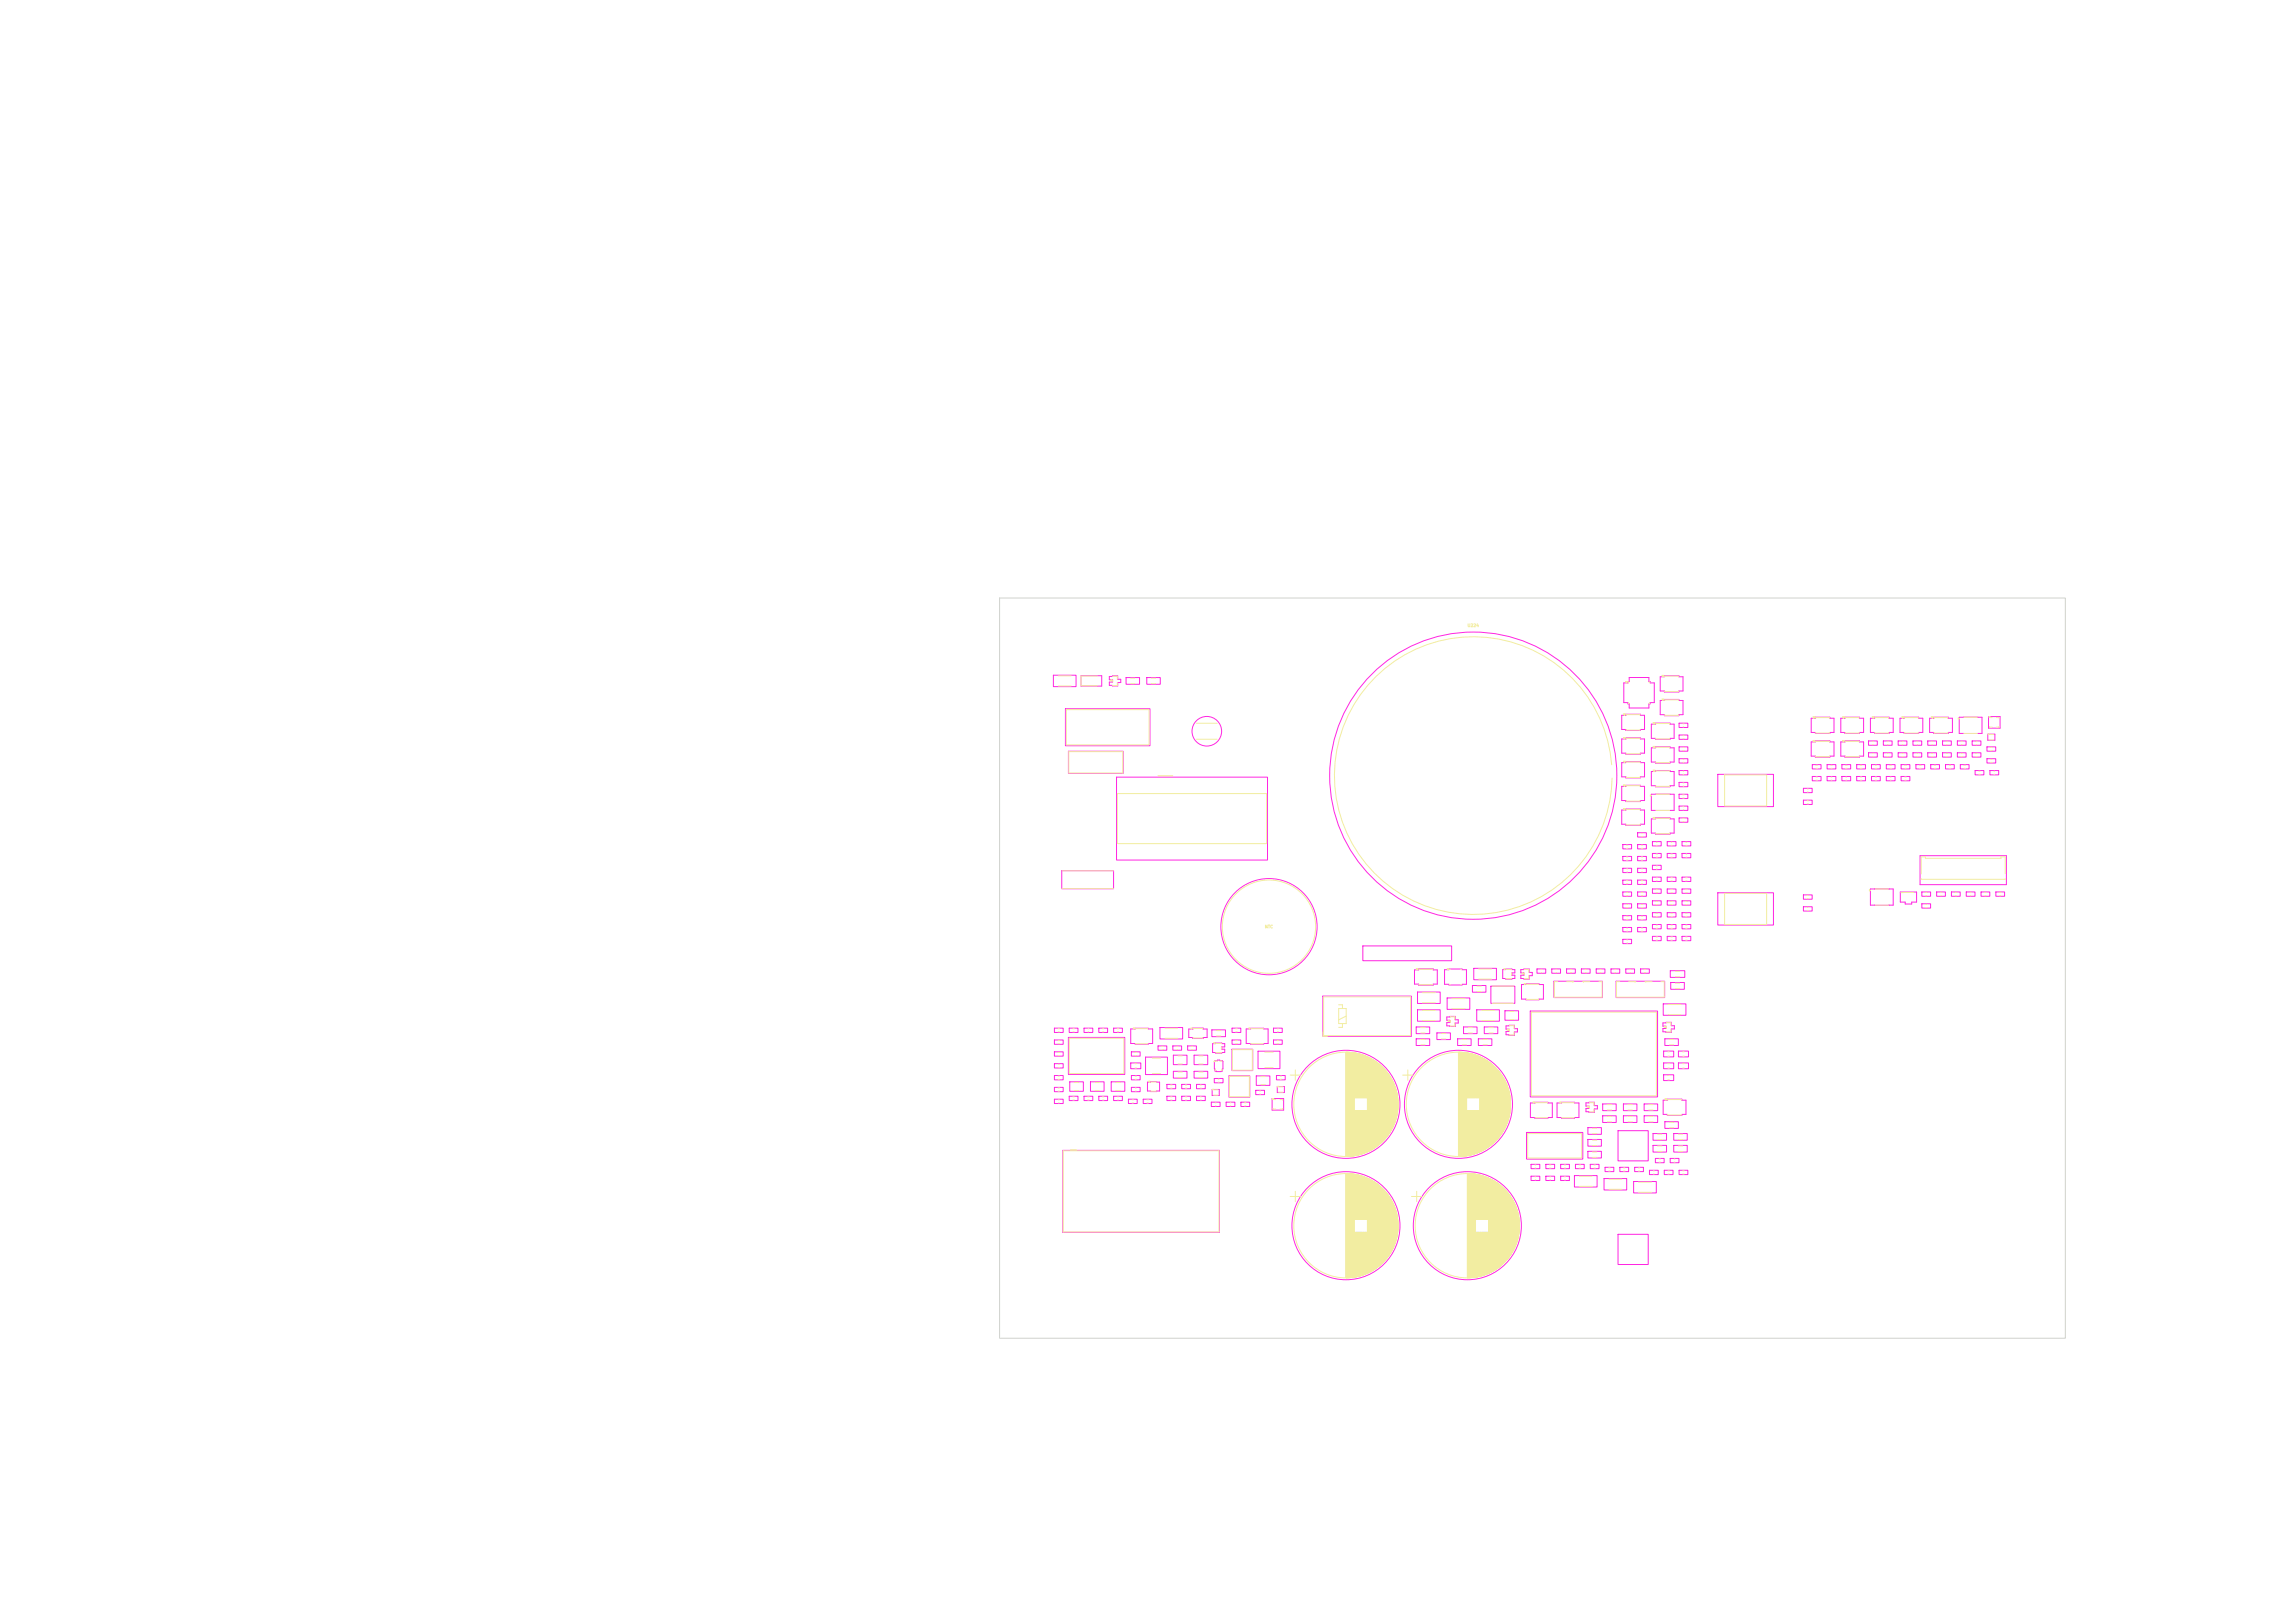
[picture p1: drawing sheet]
<svg xmlns="http://www.w3.org/2000/svg" width="297mm" height="210mm" viewBox="0 0 297 210" stroke-linecap="round" stroke-linejoin="round" font-family="sans-serif">
<defs><g id="words">
<g font-size=".4" fill="#f2eda1">
<text x="189.9" y="81.2">U224</text>
<text x="163.6" y="120.2">NTC</text>
</g>
</g></defs>
<g fill="none" stroke="#ff26e2" stroke-width=".13">
<path d="M136.3 87.4h3v1.4h-3zM137.9 91.7h10.9v4.8h-10.9zM138.3 97.2h7.1v2.9h-7.1zM139.9 87.4h2.7v1.4h-2.7zM143.6 87.5h1v.4h.4v.4h-.4v.5l-1-.1v-.4h.4v-.3h-.4zM145.7 87.7h1.8v.8h-1.8zM148.4 87.7h1.8v.8h-1.8zM209.9 92.6h.5v-.2h1.9v.2h.5v1.8h-.5v.1h-1.9v-.1h-.5zM209.9 95.6h.5v-.1h1.9v.1h.5v1.9h-.5v.1h-1.9v-.1h-.5zM209.9 98.7h.5v-.2h1.9v.2h.5v1.8h-.5v.2h-1.9v-.2h-.5zM210.1 88.4h.6v-.2h.1v-.5h2.6v.5h.2v.2h.5v2.5h-.5v.2h-.2v.5h-2.6v-.5h-.1v-.2h-.6zM213.7 96.8h.5v-.2h1.9v.2h.6v1.8h-.6v.1h-1.9v-.1h-.5z"/>
<path d="M213.7 93.7h.5v-.1h1.9v.1h.6v1.8h-.6v.2h-1.9v-.2h-.5zM213.7 99.8h.5v-.1h1.9v.1h.6v1.9h-.6v.1h-1.9v-.1h-.5zM214.9 87.6h.5v-.2h1.9v.2h.5v1.8h-.5v.1h-1.9v-.1h-.5zM214.9 90.6h.5v-.1h1.9v.1h.5v1.9h-.5v.1h-1.9v-.1h-.5zM217.3 98.2h1.1v.5h-1.1zM217.3 99.7h1.1v.6h-1.1zM217.3 95.1h1.1v.6h-1.1zM217.3 96.6h1.1v.6h-1.1zM217.3 93.6h1.1v.5h-1.1zM234.4 92.9h.5v-.1h1.9v.1h.5v1.9h-.5v.1h-1.9v-.1h-.5zM234.4 96h.5v-.1h1.9v.1h.5v1.8h-.5v.2h-1.9v-.2h-.5zM234.5 98.9h1.2v.6h-1.2z"/>
<path d="M236.4 98.9h1.2v.6h-1.2zM238.2 92.9h.6v-.1h1.8v.1h.6v1.9h-.6v.1h-1.8v-.1h-.6zM238.2 96h.6v-.1h1.8v.1h.6v1.8h-.6v.2h-1.8v-.2h-.6zM238.4 98.9h1.1v.6h-1.1zM240.3 98.9h1.1v.6h-1.1zM241.8 95.9h1.1v.5h-1.1zM241.8 97.4h1.1v.6h-1.1zM242.1 92.9h.5v-.1h1.9v.1h.5v1.9h-.5v.1h-1.9v-.1h-.5zM242.2 98.9h1.1v.6h-1.1zM243.7 97.4h1.2v.6h-1.2zM243.7 95.9h1.2v.5h-1.2zM244.1 98.9h1.1v.6h-1.1z"/>
<path d="M245.6 95.9h1.2v.5h-1.2zM245.6 97.4h1.2v.6h-1.2zM245.9 92.9h.5v-.1h1.9v.1h.5v1.9h-.5v.1h-1.9v-.1h-.5zM246 98.9h1.2v.6h-1.2zM247.6 95.9h1.1v.5h-1.1zM247.6 97.4h1.1v.6h-1.1zM247.9 98.9h1.2v.6h-1.2zM249.5 97.4h1.1v.6h-1.1zM249.5 95.9h1.1v.5h-1.1zM249.7 92.9h.6v-.1h1.8v.1h.6v1.9h-.6v.1h-1.8v-.1h-.6zM249.9 98.9h1.1v.6h-1.1zM251.4 95.9h1.1v.5h-1.1z"/>
<path d="M251.4 97.4h1.1v.6h-1.1zM251.8 98.9h1.1v.6h-1.1zM253.3 97.4h1.1v.6h-1.1zM253.3 95.9h1.1v.5h-1.1zM253.5 92.8h3v2.1h-3zM253.7 98.9h1.1v.6h-1.1zM254.1 94.9h.1M255.2 97.4h1.2v.6h-1.2zM255.2 95.9h1.2v.5h-1.2zM255.6 99.7h1.1v.6h-1.1zM256 94.9h.1M257.1 98.2h1.2v.5h-1.2z"/>
<path d="M257.1 96.6h1.2v.6h-1.2zM257.2 95h1v.8h-1zM257.3 92.7h1.5v1.5h-1.5zM257.5 99.7h1.2v.6h-1.2zM137.4 112.7h6.7v2.3h-6.7zM144.5 100.6h19.5v10.7h-19.5zM209.9 101.7h.5v-.1h1.9v.1h.5v1.9h-.5v.1h-1.9v-.1h-.5zM209.9 104.8h.5v-.1h1.9v.1h.5v1.9h-.5v.1h-1.9v-.1h-.5zM210 113.9h1.1v.5h-1.1zM210 112.3h1.1v.6h-1.1zM210 115.4h1.1v.6h-1.1zM210 118.5h1.1v.5h-1.1z"/>
<path d="M210 110.8h1.1v.6h-1.1zM210 109.3h1.1v.5h-1.1zM210 116.9h1.1v.6h-1.1zM211.9 116.9h1.2v.6h-1.2zM211.9 107.8h1.2v.5h-1.2zM211.9 110.8h1.2v.6h-1.2zM211.9 115.4h1.2v.6h-1.2zM211.9 112.3h1.2v.6h-1.2zM211.9 113.9h1.2v.5h-1.2zM211.9 109.3h1.2v.5h-1.2zM211.9 118.5h1.2v.5h-1.2zM213.7 102.8h3v2.1h-3z"/>
<path d="M213.7 106h.5v-.2h1.9v.2h.6v1.8h-.6v.1h-1.9v-.1h-.5zM213.8 113.5h1.2v.6h-1.2zM213.8 108.9h1.2v.6h-1.2zM213.8 110.4h1.2v.6h-1.2zM213.8 116.6h1.2v.5h-1.2zM213.8 112h1.2v.5h-1.2zM213.8 119.6h1.2v.6h-1.2zM213.8 115h1.2v.6h-1.2zM213.8 118.1h1.2v.6h-1.2zM214.2 102.8h.1M214.2 104.9h.1M215.8 108.9h1.1v.6h-1.1z"/>
<path d="M215.8 115h1.1v.6h-1.1zM215.8 119.6h1.1v.6h-1.1zM215.8 118.1h1.1v.6h-1.1zM215.8 116.6h1.1v.5h-1.1zM215.8 110.4h1.1v.6h-1.1zM215.8 113.5h1.1v.6h-1.1zM216.1 102.8h.1M216.1 104.9h.1M217.3 101.2h1.1v.6h-1.1zM217.3 104.3h1.1v.6h-1.1zM217.3 102.8h1.1v.5h-1.1zM217.3 105.8h1.1v.6h-1.1z"/>
<path d="M217.7 110.4h1.1v.6h-1.1zM217.7 119.6h1.1v.6h-1.1zM217.7 116.6h1.1v.5h-1.1zM217.7 118.1h1.1v.6h-1.1zM217.7 108.9h1.1v.6h-1.1zM217.7 115h1.1v.6h-1.1zM217.7 113.5h1.1v.6h-1.1zM222.3 100.2h7.2v4.2h-7.2zM222.3 115.5h7.2v4.2h-7.2zM233.4 102h1.1v.6h-1.1zM233.4 117.3h1.1v.6h-1.1zM233.4 103.5h1.1v.6h-1.1z"/>
<path d="M233.4 115.8h1.1v.6h-1.1zM234.5 100.5h1.2v.5h-1.2zM236.4 100.5h1.2v.5h-1.2zM238.4 100.5h1.1v.5h-1.1zM240.3 100.5h1.1v.5h-1.1zM242.1 115h2.9v2.1h-2.9zM242.2 100.5h1.1v.5h-1.1zM242.6 115h.1M242.6 117.1h.1M244.1 100.5h1.1v.5h-1.1zM244.5 115h.1M244.5 117.1h.1"/>
<path d="M245.9 115.4h2.1v1.3h-.6v.3h-.8v-.3h-.7zM246 100.5h1.2v.5h-1.2zM248.5 110.7h11.2v3.8h-11.2zM248.7 116.9h1.1v.6h-1.1zM248.7 115.4h1.1v.6h-1.1zM250.6 115.4h1.2v.6h-1.2zM252.5 115.4h1.2v.6h-1.2zM254.5 115.4h1.1v.6h-1.1zM256.4 115.4h1.1v.6h-1.1zM258.3 115.4h1.1v.6h-1.1zM136.5 134.6h1.1v.5h-1.1zM136.5 136.1h1.1v.6h-1.1z"/>
<path d="M136.5 137.6h1.1v.6h-1.1zM136.5 139.2h1.1v.5h-1.1zM136.5 133h1.1v.6h-1.1zM138.3 134.2h7.3v4.8h-7.3zM138.4 133h1.1v.6h-1.1zM138.4 140h1.8v1.2h-1.8zM140.3 133h1.1v.6h-1.1zM141.1 140h1.8v1.2h-1.8zM142.2 133h1.1v.6h-1.1zM143.8 140h1.8v1.2h-1.8zM144.1 133h1.2v.6h-1.2zM146.3 137.5h1.3v.8h-1.3z"/>
<path d="M146.3 133.1h.6v-.1h1.7v.1h.6v1.9h-.6v.1h-1.7v-.1h-.6zM146.4 136.1h1.2v.6h-1.2zM146.4 139.2h1.2v.5h-1.2zM148.2 136.8h2.9v2.2h-2.9zM149.9 135.3h1.1v.6h-1.1zM150.1 133h2.9v1.4h-2.9zM151.8 135.3h1.1v.6h-1.1zM151.8 136.5h1.8v1.3h-1.8zM151.8 138.6h1.8v.9h-1.8zM153.7 135.3h1.1v.6h-1.1zM153.8 133.2h.6v-.2h1.3v.2h.5v1h-.5v.2h-1.3v-.2h-.6zM154.5 136.5h1.8v1.3h-1.8z"/>
<path d="M154.5 138.6h1.8v.9h-1.8zM156.8 133.3h1.8v.8h-1.8zM156.9 135h.4h1.2v.5h-.4v.3h.4v.4h-.4v.1l-1.2-.1zM157.1 139.5h1.2v.6h-1.2zM157.2 137.2h.7h.3l.1 .1-.1 1.3h-.2v.1l-.8-.1v-.3v-1zM159 139.2h2.7v2.8h-2.7zM159.4 135.8h2.7v2.7h-2.7zM159.4 134.6h1.2v.5h-1.2zM159.4 133h1.2v.6h-1.2zM161.3 133.1h.5v-.1h1.7v.1h.6v1.9h-.6v.1h-1.7v-.1h-.5zM162.6 139.2h1.7v1.2h-1.7zM162.8 136h2.8v2.3h-2.8z"/>
<path d="M164.8 134.6h1.1v.5h-1.1zM164.8 133h1.1v.6h-1.1zM165.2 139.2h1.1v.5h-1.1zM171.2 128.9h11.5v5.2h-11.5zM176.4 122.4h11.5v1.9h-11.5zM183.1 125.5h.5v-.1h1.9v.1h.5v1.8h-.5v.2h-1.9v-.2h-.5zM183.3 132.9h1.7v.8h-1.7zM183.3 134.4h1.7v.9h-1.7zM183.4 128.4h3v1.4h-3zM183.4 130.7h3v1.4h-3zM186 133.6h1.7v.9h-1.7zM186.9 125.5h.6v-.1h1.7v.1h.6v1.9h-.6v.1h-1.7v-.1h-.6z"/>
<path d="M187.2 131.6l1.1-.1v.5h.4v.4h-.4v.4l-1.1-.1v-.4h.4v-.3h-.4zM187.3 129.1h2.9v1.5h-2.9zM188.6 134.4h1.8v.9h-1.8zM189.4 132.9h1.7v.8h-1.7zM190.6 127.5h1.7v.9h-1.7zM190.7 125.3h3v1.5h-3zM191.1 130.7h2.9v1.4h-2.9zM191.3 134.4h1.8v.9h-1.8zM192.1 132.9h1.7v.8h-1.7zM192.9 127.6h3.1v2.2h-3.1zM194.5 125.5h.4v-.1l1.1 .1v.4h-.3v.3h.3v.4h-.3v.1l-1.2-.1zM194.8 130.8h1.7v1.2h-1.7z"/>
<path d="M194.9 132.7h1.1v.4h.4v.4h-.4v.5l-1.1-.1v-.4h.4v-.3h-.4zM196.8 125.5l1.1-.1v.4h.4v.4h-.4v.5l-1.1-.1v-.4h.4v-.3h-.4zM196.9 127.4h.6v-.1h1.7v.1h.5v1.9h-.5v.1h-1.7v-.1h-.6zM198 130.8h16.5v11.1h-16.5zM198.9 125.4h1.1v.5h-1.1zM200.8 125.4h1.2v.5h-1.2zM201.1 127h6.3v2.1h-6.3zM202.7 125.4h1.2v.5h-1.2zM204.7 125.4h1.1v.5h-1.1zM206.6 125.4h1.1v.5h-1.1zM208.5 125.4h1.1v.5h-1.1zM209.1 127h6.3v2.1h-6.3z"/>
<path d="M210 121.5h1.1v.6h-1.1zM210 120h1.1v.6h-1.1zM210.4 125.4h1.1v.5h-1.1zM211.9 120h1.2v.6h-1.2zM212.3 125.4h1.1v.5h-1.1zM213.8 121.2h1.2v.5h-1.2zM215.2 132.4l1.1-.1v.4h.4v.4h-.4v.5l-1.1-.1v-.4h.4v-.3h-.4zM215.2 129.9h3v1.5h-3zM215.3 136h1.3v.8h-1.3zM215.3 139.1h1.3v.7h-1.3zM215.3 137.5h1.3v.8h-1.3zM215.5 134.4h1.7v.9h-1.7z"/>
<path d="M215.8 121.2h1.1v.5h-1.1zM216.2 125.6h1.8v.9h-1.8zM216.2 127.1h1.8v.9h-1.8zM217.2 137.5h1.3v.8h-1.3zM217.2 136h1.3v.8h-1.3zM217.7 121.2h1.1v.5h-1.1zM136.5 142.2h1.1v.6h-1.1zM136.5 140.7h1.1v.6h-1.1zM137.5 148.9h20.3v10.6h-20.3zM138.4 141.8h1.1v.6h-1.1zM140.3 141.8h1.1v.6h-1.1zM142.2 141.8h1.1v.6h-1.1z"/>
<path d="M144.1 141.8h1.2v.6h-1.2zM146 142.2h1.2v.6h-1.2zM146.4 140.7h1.2v.6h-1.2zM147.9 142.2h1.2v.6h-1.2zM148.5 140h.4v-.1l1.2 .1v1.2h-.4h-1.2zM151 141.8h1.1v.6h-1.1zM151 140.3h1.1v.6h-1.1zM152.9 141.8h1.2v.6h-1.2zM152.9 140.3h1.2v.6h-1.2zM154.8 141.8h1.2v.6h-1.2zM154.8 140.3h1.2v.6h-1.2zM156.8 142.6h1.1v.6h-1.1z"/>
<path d="M156.9 141h.9v.8h-.9zM158.7 142.6h1.1v.6h-1.1zM160.6 142.6h1.1v.6h-1.1zM162.5 141.1h1.1v.5h-1.1zM164.6 142.1h1.5v1.5h-1.5zM165.3 140.6h.9v.8h-.9zM197.6 146.5h7.2v3.5h-7.2zM198.1 142.7h.5v-.1h1.7v.1h.6v1.9h-.6v.1h-1.7v-.1h-.5zM198.1 152.2h1.2v.6h-1.2zM198.1 150.7h1.2v.5h-1.2zM200.1 152.2h1.1v.6h-1.1zM200.1 150.7h1.1v.5h-1.1z"/>
<path d="M201.5 142.7h.6v-.1h1.7v.1h.5v1.9h-.5v.1h-1.7v-.1h-.6zM202 152.2h1.1v.6h-1.1zM202 150.7h1.1v.5h-1.1zM203.7 152.1h3v1.5h-3zM203.9 150.7h1.1v.5h-1.1zM205.2 142.7l1.1-.1v.5h.4v.4h-.4v.4h-1.1v-.5h.4v-.3h-.4zM205.5 145.9h1.7v.9h-1.7zM205.5 147.4h1.7v.9h-1.7zM205.5 149h1.7v.8h-1.7zM205.8 150.7h1.1v.5h-1.1zM207.4 142.8h1.8v.9h-1.8zM207.4 144.4h1.8v.8h-1.8z"/>
<path d="M207.6 152.5h2.9v1.5h-2.9zM207.7 151h1.1v.6h-1.1zM209.4 146.3h3.9v3.9h-3.9zM209.4 159.7h3.9v3.9h-3.9zM209.6 151h1.2v.6h-1.2zM210.1 142.8h1.7v.9h-1.7zM210.1 144.4h1.7v.8h-1.7zM211.4 152.9h2.9v1.5h-2.9zM211.5 151h1.2v.6h-1.2zM212.8 144.4h1.7v.8h-1.7zM212.8 142.8h1.7v.9h-1.7zM213.5 151.4h1.1v.6h-1.1z"/>
<path d="M213.9 146.7h1.8v.8h-1.8zM213.9 148.2h1.8v.9h-1.8zM214.2 149.9h1.2v.6h-1.2zM215.2 142.4h.6v-.2h1.8v.2h.6v1.8h-.6v.1h-1.8v-.1h-.6zM215.4 151.4h1.1v.6h-1.1zM215.5 145.1h1.7v.9h-1.7zM216.1 149.9h1.2v.6h-1.2zM216.6 146.7h1.8v.8h-1.8zM216.6 148.2h1.8v.9h-1.8zM217.3 151.4h1.1v.6h-1.1z"/>
<circle cx="156.2" cy="94.6" r="1.92"/>
<circle cx="164.2" cy="119.9" r="6.2"/>
<circle cx="190.7" cy="100.4" r="18.6"/>
<circle cx="174.2" cy="142.9" r="7"/>
<circle cx="174.2" cy="158.6" r="7"/>
<circle cx="188.7" cy="142.9" r="7"/>
<circle cx="189.9" cy="158.6" r="7"/>
</g>
<g fill="none" stroke="#f2eda1" stroke-width=".13">
<path d="M240.8 99h.1M240.8 99.4h.1M242.3 96h.1M242.3 96.3h.1M244.2 97.5h.2M244.2 97.9h.2M244.2 96h.1M244.2 96.3h.1M246.2 96h.1M246.2 96.3h.1M246.5 99h.2M246.5 99.4h.2"/>
<path d="M248.1 96h.1M248.1 96.3h.1M250 97.5h.1M250 97.9h.1M250 96h.1M250 96.3h.1M250.3 99h.2M250.3 99.4h.2M251.9 96h.1M251.9 96.3h.1M253.8 97.5h.2M253.8 97.9h.2"/>
<path d="M253.8 96h.1M253.8 96.3h.1M255.7 97.5h.2M255.7 97.9h.2M255.7 96h.1M255.7 96.3h.1M257.6 98.3h.2M257.6 98.7h.2M257.6 96.7h.2M257.6 97.1h.2M223.2 100.3h5.4v4h-5.4zM237 100.6h.1"/>
<path d="M237 100.9h.1M238.9 100.6h.1M238.9 100.9h.1M240.8 100.6h.1M240.8 101h.1M183.3 125.3h.2l-.1 .2zM183.6 125.5v-.1h1.8v.1M183.6 127.3v.1h1.8v-.1M210.5 121.6h.1M210.5 122h.1M210.5 120.1h.1M210.5 120.5h.1"/>
<path d="M216.2 121.2h.2M216.2 121.6h.2"/>
</g>
<path d="M183.3 125.3h.2l-.1 .2z" fill="#f2eda1"/>
<path d="M194.6 125.3h.2l-.1 .2zM194.9 125.5h.7M194.9 126.6h.1M194.9 126.6h.7M195.6 125.9v.3M195.6 126.6h.1M201.3 125.5h.1M201.3 125.8h.1M205.1 125.5h.2M205.1 125.9h.2" fill="none" stroke="#f2eda1" stroke-width=".13"/>
<path d="M194.6 125.3h.2l-.1 .2z" fill="#f2eda1"/>
<path d="M197.1 125.9v.1h-.1zM197.3 125.5l.5-.1v.4M197.3 125.9v.3M197.3 126.6h.1M197.8 126.3v.3h-.5M210.9 125.5h.1M210.9 125.8h.1" fill="none" stroke="#f2eda1" stroke-width=".13"/>
<path d="M197.1 125.9v.1h-.1z" fill="#f2eda1"/>
<path d="M210.1 101.6h.2l-.1 .1zM210.5 101.7h1.7M210.5 103.6v.1h1.7v-.1M191.1 127.6h.6M191.1 128.3h.6M191.4 125.4h1.6M191.4 126.7h1.6M207 125.5h.2M207 125.9h.2M209 125.5h.1M209 125.9h.1" fill="none" stroke="#f2eda1" stroke-width=".13"/>
<path d="M210.1 101.6h.2l-.1 .1z" fill="#f2eda1"/>
<path d="M187.3 125.3h.2l-.1 .2zM187.6 127.4h.1M187.7 125.4l-.1 .1M189 125.4l.1 .1M189.1 127.4h-.1" fill="none" stroke="#f2eda1" stroke-width=".13"/>
<path d="M187.3 125.3h.2l-.1 .2z" fill="#f2eda1"/>
<g fill="none" stroke="#f2eda1" stroke-width=".13">
<path d="M199.4 125.5h.1M199.4 125.8h.1M201.6 127h-.4v2h6.1v-2h-.4M202.7 127h1M203.2 125.5h.2M203.2 125.9h.2M203.5 127v.1M204.8 127h.9M204.9 127v.1M212.8 125.5h.2M212.8 125.9h.2M216.8 125.7h.6"/>
<path d="M216.8 126.4h.6M216.8 127.2h.6M216.8 127.9h.6M164.7 142.2h.1v.1zM164.8 143.4v.1h.3M164.9 142.3h.2M165.6 142.3h.4v.1M166 143.4v.1h-.4"/>
</g>
<path d="M164.7 142.2h.1v.1z" fill="#f2eda1"/>
<path d="M213.9 96.6h.3l-.2 .2zM214.3 96.8v-.1h1.8v.1M214.3 98.6v.1h1.8v-.1M157.3 142.7h.1M157.3 143.1h.1M161.1 142.7h.1M161.1 143.1h.1" fill="none" stroke="#f2eda1" stroke-width=".13"/>
<path d="M213.9 96.6h.3l-.2 .2z" fill="#f2eda1"/>
<path d="M156.9 141l.1-.1v.1zM157 141.7h.6M157.1 141h.5M159.2 142.7h.1M159.2 143.1h.1" fill="none" stroke="#f2eda1" stroke-width=".13"/>
<path d="M156.9 141l.1-.1v.1z" fill="#f2eda1"/>
<path d="M165.3 140.6l.1-.1v.1zM165.5 141.3h.6M165.5 140.6h.6" fill="none" stroke="#f2eda1" stroke-width=".13"/>
<path d="M165.3 140.6l.1-.1v.1z" fill="#f2eda1"/>
<g fill="none" stroke="#f2eda1" stroke-width=".13">
<path d="M218.2 119.7h.1M218.2 110.5h.1M218.2 110.9h.1M212.4 120.1h.2M212.4 120.5h.2M218.2 120.1h.1M137 142.3h.1M137 142.7h.1M138.8 142.3h.2M138.8 141.9h.2M140.8 142.3h.1M140.8 141.9h.1"/>
<path d="M142.7 142.3h.2M142.7 141.9h.2M144.6 142.3h.1M144.6 141.9h.1M146.5 142.3h.2M146.5 142.7h.2M148.4 142.3h.2M148.4 142.7h.2M151.5 142.3h.2M151.5 141.9h.2M153.4 142.3h.2M153.4 141.9h.2"/>
<path d="M155.4 142.3h.1M155.4 141.9h.1M163 141.2h.1M163 141.6h.1M198.7 152.3h.1M198.7 152.7h.1M198.7 150.7h.1M198.7 151.1h.1M205.5 143.1l.1 .2h-.2zM205.7 142.7h.6v.4M205.7 143.1v.3M206.1 146h.5"/>
<path d="M206.1 146.7h.5M206.1 147.5h.5M206.1 148.2h.5M206.1 149.1h.5M206.1 149.8h.5M206.3 143.5v.4h-.6M208 144.5h.6M208 145.2h.6M208 142.9h.6M208 143.6h.6M210.7 144.5h.5M210.7 145.2h.5"/>
<path d="M210.7 142.9h.5M210.7 143.6h.5M213.4 144.5h.5M213.4 145.2h.5M213.4 142.9h.5M213.4 143.6h.5M214.5 146.8h.6M214.5 147.5h.6M214.5 148.3h.6M214.5 149h.6M216 145.2h.6M216 145.9h.6"/>
<path d="M217.2 146.8h.6M217.2 147.5h.6M217.2 148.3h.6M217.2 149h.6"/>
</g>
<path d="M205.5 143.1l.1 .2h-.2z" fill="#f2eda1"/>
<path d="M201.8 142.6h.2l-.1 .1zM202.1 142.7h1.6M202.1 144.6h1.6M214.7 150h.2M214.7 150.4h.2M216.7 150.4h.1M216.7 150h.1" fill="none" stroke="#f2eda1" stroke-width=".13"/>
<path d="M201.8 142.6h.2l-.1 .1z" fill="#f2eda1"/>
<path d="M198.4 142.6h.2l-.1 .1zM198.7 142.7h1.6M198.7 144.6h1.6" fill="none" stroke="#f2eda1" stroke-width=".13"/>
<path d="M198.4 142.6h.2l-.1 .1z" fill="#f2eda1"/>
<g fill="none" stroke="#f2eda1" stroke-width=".13">
<path d="M210.1 92.4h.2l-.1 .1zM210.5 92.5h1.7M210.5 94.4v.1h1.7v-.1M200.6 152.3h.1M200.6 152.7h.1M202.5 152.3h.1M202.5 152.7h.1M206.3 150.7h.2M206.3 151.1h.2M208.2 151.1h.2M208.2 151.5h.2M210.1 151.1h.2"/>
<path d="M210.1 151.5h.2"/>
</g>
<path d="M210.1 92.4h.2l-.1 .1z" fill="#f2eda1"/>
<g fill="none" stroke="#f2eda1" stroke-width=".13">
<path d="M200.5 150.7h.2M200.5 151.1h.2M202.4 150.7h.2M202.4 151.1h.2M204.4 150.7h.1M204.4 151.1h.1M215.5 142.2h.2l-.1 .2zM215.8 142.4v-.1h1.8v.1M215.8 144.2v.1h1.8v-.1M215.9 151.5h.1M215.9 151.9h.1M217.8 151.5h.2"/>
<path d="M217.8 151.9h.2"/>
</g>
<path d="M215.5 142.2h.2l-.1 .2z" fill="#f2eda1"/>
<g fill="none" stroke="#f2eda1" stroke-width=".13">
<path d="M217.8 98.3h.1M217.8 98.6h.1M136.9 134.6h.2M136.9 135h.2M136.9 136.2h.2M136.9 136.6h.2M146.9 136.2h.2M146.9 136.6h.2M150.3 135.4h.2M150.3 135.8h.2M154.2 135.4h.2M154.2 135.8h.2"/>
<path d="M159.9 134.6h.2M159.9 135h.2M161.6 133h.2l-.1 .1zM161.9 133.1h1.6M161.9 135h1.6M165.3 134.6h.2M165.3 135h.2M212 151.1h.2M212 151.5h.2M214 151.5h.1M214 151.9h.1"/>
</g>
<path d="M161.6 133h.2l-.1 .1z" fill="#f2eda1"/>
<path d="M157.1 134.9h.1v.1zM157.4 135h.7M157.4 136.2h.1M157.4 136.2h.7M158.1 135.5v.3M158.1 136.2h.1M165.3 133.1h.1M165.3 133.5h.1" fill="none" stroke="#f2eda1" stroke-width=".13"/>
<path d="M157.1 134.9h.1v.1z" fill="#f2eda1"/>
<path d="M152.3 135.4h.1M152.3 135.8h.1M197.2 127.3h.2l-.1 .1zM197.5 127.4h1.6M197.5 129.3h1.6" fill="none" stroke="#f2eda1" stroke-width=".13"/>
<path d="M197.2 127.3h.2l-.1 .1z" fill="#f2eda1"/>
<path d="M210.4 88.2h.2l-.1 .2zM210.7 90.9v.1h.1M210.8 88.3h-.1v.1M213.4 88.3h.1v.1M213.5 90.9v.1h-.1" fill="none" stroke="#f2eda1" stroke-width=".13"/>
<path d="M210.4 88.2h.2l-.1 .2z" fill="#f2eda1"/>
<g fill="none" stroke="#f2eda1" stroke-width=".13">
<path d="M210.5 114h.2M210.5 114.4h.2M189.2 134.5h.6M189.2 135.2h.6M193.1 127.6h2.8M193.1 129.8h2.8M215.4 132.8l.1 .1h-.1zM215.7 132.4l.5-.1v.4M215.7 132.8v.3M215.7 133.5h.1M216.2 133.1v.4h-.5M217.8 137.6h.2"/>
<path d="M217.8 138.2h.2"/>
</g>
<path d="M215.4 132.8l.1 .1h-.1z" fill="#f2eda1"/>
<g fill="none" stroke="#f2eda1" stroke-width=".13">
<path d="M213.9 105.8h.3l-.2 .2zM214.3 106v-.1h1.8v.1M214.3 107.8v.1h1.8v-.1M183.9 133h.5M183.9 133.7h.5M190 133h.6M190 133.7h.6M195.4 130.9h.5M195.4 131.9h.5M215.8 136.1h.2M215.8 136.7h.2M215.8 139.2h.2"/>
<path d="M215.8 139.7h.2M217.8 136.1h.2M217.8 136.7h.2"/>
</g>
<path d="M213.9 105.8h.3l-.2 .2z" fill="#f2eda1"/>
<g fill="none" stroke="#f2eda1" stroke-width=".13">
<path d="M183.9 134.5h.5M183.9 135.2h.5M184.1 128.4h1.6M184.1 129.8h1.6M184.1 130.7h1.6M184.1 132.1h1.6M187.5 132l.1 .1h-.2zM187.7 131.6h.6v.4M187.7 131.6h.1M187.7 132v.3M187.9 129.2h1.7M187.9 130.5h1.7"/>
<path d="M188.3 132.4v.4l-.6-.1M191.7 130.7h1.7M191.7 132.1h1.7M215.8 137.6h.2M215.8 138.2h.2M215.9 130h1.6M215.9 131.3h1.6"/>
</g>
<path d="M187.5 132l.1 .1h-.2z" fill="#f2eda1"/>
<path d="M214.4 113.6h.1M214.4 114h.1M191.9 134.5h.6M191.9 135.2h.6M195.1 133.2l.1 .1h-.2zM195.3 132.7h.6v.4M195.3 133.2v.3M195.3 133.9h.1M195.9 133.5v.4h-.6M216 134.5h.6M216 135.2h.6" fill="none" stroke="#f2eda1" stroke-width=".13"/>
<path d="M195.1 133.2l.1 .1h-.2z" fill="#f2eda1"/>
<g fill="none" stroke="#f2eda1" stroke-width=".13">
<path d="M138 91.8h10.7v4.6h-10.7zM208.6 99a18 18 0 0 0-27.6-13.8 18 18 0 0 0 .9 30.8 18 18 0 0 0 26.7-15.3M210.1 95.4h.2l-.1 .2zM210.5 95.6v-.1h1.7v.1M210.5 97.5h1.7M144.6 102.7h19.3v6.5h-19.3zM149.9 100.4h1.9M167 139.1h1.3M167.6 138.4v1.4M174.2 136.2v13.4M174.3 136.2v13.4M174.4 136.2v13.4"/>
<path d="M174.5 136.2v13.4M174.6 136.2v13.4M174.7 136.2v13.4M174.8 136.2v13.4M174.9 136.2v13.4M175 136.2v13.4M175.1 136.2v13.4M175.2 136.2v13.4M175.2 136.2v13.3M175.3 136.2v5.8M175.3 136.3v5.7M175.4 136.3v5.7"/>
<path d="M175.5 136.3v5.7M175.6 136.3v5.7M175.7 136.3v5.7M175.8 136.3v5.7M175.8 136.4v5.6M175.9 136.4v5.6M176 136.4v5.6M176.1 136.4v5.6M176.2 136.5v5.5M176.3 136.5v5.5M176.4 136.5v5.5M176.5 136.6v5.4"/>
<path d="M176.6 136.6v5.4M176.7 136.6v5.4M176.7 136.7v5.3M176.8 136.7v5.3M176.9 136.7v5.3M177 136.8v12.2M177.1 136.8v12.2M177.2 136.8v12.1M177.2 136.9v12M177.3 136.9v12M177.4 137v11.8M177.5 137v11.8"/>
<path d="M177.5 137.1v11.6M177.6 137.1v11.6M177.7 137.1v11.6M177.7 137.2v11.4M177.8 137.2v11.4M177.9 137.2v11.3M177.9 137.3v11.2M178 137.3v11.2M178 137.3v11.1M178 137.4v11M178.1 137.4v11M178.2 137.4v10.9"/>
<path d="M178.2 137.5v10.8M178.3 137.5v10.8M178.3 137.6v10.6M178.4 137.6v10.6M178.4 137.6v10.5M178.4 137.7v10.4M178.5 137.7v10.4M178.6 137.8v10.2M178.6 137.8v10.1M178.7 137.9v10M178.8 138v9.8M178.9 138.1v9.6"/>
<path d="M179 138.1v9.5M179 138.2v9.4M179.1 138.3v9.2M179.2 138.4v9M179.3 138.5v8.8M179.4 138.6v8.6M179.4 138.7v8.4M179.5 138.7v8.4M179.5 138.8v8.2M179.6 138.9v8M179.7 139v7.8M179.7 139v7.7"/>
<path d="M179.7 139.1v7.6M179.8 139.1v7.6M179.8 139.2v7.4M179.9 139.3v7.2M179.9 139.4v7M180 139.4v6.9M180 139.5v6.8M180 139.5v6.7M180.1 139.6v6.6M180.1 139.7v6.4M180.2 139.8v6.2M180.2 139.9v6"/>
<path d="M180.3 140v5.8M181.5 139.1h1.4M182.2 138.4v1.4M186.5 133.7h.6M186.5 134.4h.6M188.7 136.2v13.4M188.8 136.2v13.4M188.9 136.2v13.4M189 136.2v13.4M189.1 136.2v13.4M189.2 136.2v13.4M189.3 136.2v13.4"/>
<path d="M189.4 136.2v13.4M189.5 136.2v13.4M189.6 136.2v13.4M189.7 136.2v13.4M189.8 136.2v13.4M189.8 136.2v13.3M189.8 136.2v5.8M189.9 136.3v5.7M190 136.3v5.7M190.1 136.3v5.7M190.2 136.3v5.7M190.3 136.3v5.7"/>
<path d="M190.4 136.4v5.6M190.5 136.4v5.6M190.6 136.4v5.6M190.7 136.4v5.6M190.7 136.5v5.5M190.8 136.5v5.5M190.9 136.5v5.5M191 136.5v5.5M191 136.6v5.4M191.1 136.6v5.4M191.2 136.6v5.4M191.3 136.6v5.4"/>
<path d="M191.3 136.7v5.3M191.4 136.7v5.3M191.5 136.7v5.3M191.5 136.8v12.2M191.6 136.8v12.2M191.7 136.8v12.2M191.7 136.8v12.1M191.7 136.9v12M191.8 136.9v12M191.9 136.9v12M191.9 137v11.8M192 137v11.8"/>
<path d="M192.1 137v11.8M192.1 137.1v11.6M192.2 137.1v11.6M192.3 137.2v11.4M192.4 137.2v11.4M192.4 137.2v11.3M192.5 137.3v11.2M192.6 137.3v11.1M192.6 137.4v11M192.7 137.4v11M192.7 133h.5M192.7 133.7h.5"/>
<path d="M192.7 137.4v10.9M192.8 137.5v10.8M192.9 137.6v10.6M193 137.6v10.5M193 137.7v10.4M193.1 137.7v10.4M193.1 137.8v10.2M193.2 137.8v10.2M193.2 137.8v10.1M193.2 137.9v10M193.3 137.9v10M193.3 138v9.8"/>
<path d="M193.4 138v9.8M193.4 138.1v9.6M193.5 138.1v9.6M193.5 138.1v9.5M193.6 138.2v9.4M193.6 138.3v9.2M193.7 138.3v9.2M193.7 138.4v9M193.8 138.4v9M193.8 138.5v8.8M193.9 138.5v8.8M193.9 138.6v8.6"/>
<path d="M194 138.6v8.6M194 138.7v8.4M194.1 138.8v8.2M194.1 138.9v8M194.2 138.9v8M194.2 139v7.8M194.3 139v7.7M194.3 139.1v7.6M194.4 139.2v7.4M194.4 139.3v7.2M194.5 139.3v7.2M194.5 139.4v7"/>
<path d="M194.5 139.4v6.9M194.6 139.5v6.8M194.6 139.5v6.7M194.6 139.6v6.6M194.7 139.7v6.4M194.7 139.8v6.2M194.8 139.8v6.2M194.8 139.9v6M194.8 140v5.8M198.2 131h16.2v10.8h-16.2zM209.6 127h-.4v2h6.2v-2h-.4M210.8 127h.9"/>
<path d="M211.6 127v.1M212.9 127h.9M213 127v.1M218.2 121.2h.1M218.2 121.6h.1M167 154.8h1.3M167.6 154.1v1.4M174.2 151.9v13.4M174.3 151.9v13.4M174.4 151.9v13.4M174.5 151.9v13.4M174.6 151.9v13.4"/>
<path d="M174.7 151.9v13.4M174.8 151.9v13.4M174.9 151.9v13.4M175 151.9v13.4M175.1 151.9v13.4M175.2 151.9v13.4M175.2 152v13.3M175.3 152v5.7M175.3 143.8v5.7M175.3 159.5v5.7M175.4 143.8l-.1 5.7M175.4 159.5l-.1 5.7"/>
<path d="M175.4 152v5.7M175.4 143.8v5.7M175.4 159.5v5.7M175.5 143.8l-.1 5.7M175.5 159.5l-.1 5.7M175.5 152v5.7M175.5 143.8v5.7M175.5 159.5v5.7M175.6 143.8l-.1 5.7M175.6 159.5l-.1 5.7M175.6 152v5.7M175.6 143.8v5.7"/>
<path d="M175.6 159.5v5.7M175.7 143.8l-.1 5.7M175.7 159.5l-.1 5.7M175.7 152v5.7M175.7 143.8v5.7M175.7 159.5v5.7M175.7 143.8v5.6M175.8 152.1v5.6M175.8 143.8v5.6M175.8 159.5v5.7M175.8 159.5v5.6M175.9 143.8l-.1 5.6"/>
<path d="M175.9 159.5l-.1 5.6M175.9 152.1v5.6M175.9 143.8v5.6M175.9 159.5v5.6M176 152.1v5.6M176 143.8v5.6M176 159.5v5.6M176.1 152.1v5.6M176.1 143.8v5.6M176.1 159.5v5.6M176.1 143.8v5.5M176.2 152.2v5.5"/>
<path d="M176.2 143.8v5.5M176.2 159.5v5.5M176.3 152.2v5.5M176.3 143.8v5.5M176.3 159.5v5.5M176.4 143.8l-.1 5.5M176.4 159.5l-.1 5.5M176.4 152.2v5.5M176.4 143.8v5.5M176.4 159.5v5.5M176.5 152.3v5.4M176.5 143.8v5.4"/>
<path d="M176.5 159.5v5.4M176.6 143.8l-.1 5.4M176.6 159.5l-.1 5.4M176.6 152.3v5.4M176.6 143.8v5.4M176.6 159.5v5.4M176.7 143.8l-.1 5.4M176.7 159.5l-.1 5.4M176.7 152.3v5.4M176.7 143.8v5.4M176.7 159.5v5.4M176.7 152.4v5.3"/>
<path d="M176.7 143.8v5.3M176.8 143.8l-.1 5.3M176.8 159.5l-.1 5.3M176.8 152.4v5.3M176.8 143.8v5.3M176.8 159.5v5.3M176.9 143.8l-.1 5.3M176.9 159.5l-.1 5.3M176.9 152.4v5.3M176.9 143.8v5.3M176.9 159.5v5.3M176.9 143.8v5.2"/>
<path d="M177 152.5v12.2M177.1 152.5v12.2M177.2 152.6v12M177.3 152.6v12M177.4 152.7v11.8M177.5 152.7v11.8M177.5 152.8v11.6M177.6 152.8v11.6M177.7 152.8v11.6M177.7 152.9v11.4M177.8 152.9v11.4M177.9 153v11.2"/>
<path d="M178 153v11.2M178 153.1v11M178.1 153.1v11M178.2 153.2v10.8M178.3 153.2v10.8M178.3 153.3v10.6M178.4 153.3v10.6M178.4 153.4v10.4M178.5 153.4v10.4M178.6 153.5v10.2M178.7 153.6v10M178.8 153.7v9.8"/>
<path d="M178.9 153.8v9.6M179 153.9v9.5M179 153.9v9.4M179.1 154v9.2M179.2 154.1v9M179.3 154.2v8.8M179.4 154.3v8.6M179.4 154.4v8.4M179.5 154.4v8.4M179.5 154.5v8.2M179.6 154.6v8M179.7 154.7v7.8"/>
<path d="M179.7 154.8v7.6M179.8 154.8v7.6M179.8 154.9v7.4M179.9 155v7.2M179.9 155.1v7M180 155.2v6.9M180 155.2v6.8M180 155.3v6.6M180.1 155.3v6.6M180.1 155.4v6.4M180.2 155.5v6.2M180.2 155.6v6"/>
<path d="M180.3 155.7v5.8M180.3 140v5.7M180.3 155.8v5.6M180.3 140.1v5.6M180.4 140.2v5.4M180.4 155.9v5.4M180.4 140.3v5.2M180.4 156v5.2M180.5 140.4v5M180.5 156.1v5M180.5 140.5v4.8M180.5 156.2v4.8"/>
<path d="M180.5 140.6v4.6M180.5 156.3v4.6M180.6 140.7v4.4M180.6 156.4v4.4M180.6 140.8v4.2M180.6 156.5v4.2M180.6 140.9v4M180.6 156.6v4M180.7 141v3.8M180.7 156.7v3.8M180.7 141.1v3.6M180.7 156.8v3.6"/>
<path d="M180.7 141.2v3.4M180.7 156.9v3.4M180.7 141.3v3.2M180.7 157v3.2M180.8 141.4v2.9M180.8 157.2v2.9M180.8 141.7v2.4M180.8 157.4v2.4M180.9 141.8v2.1M180.9 157.6v2.1M180.9 142.1v1.6M180.9 157.8v1.6"/>
<path d="M180.9 142.4v1M180.9 158.1v1M182.7 154.8h1.3M183.3 154.1v1.4M189.9 143.8l-.1 5.7M189.9 143.8v5.7M189.9 151.9v13.4M190 143.8l-.1 5.7M190 151.9v13.4M190 143.8v5.7M190.1 151.9v13.4M190.1 143.8v5.7"/>
<path d="M190.2 143.8l-.1 5.7M190.2 151.9v13.4M190.2 143.8v5.7M190.3 151.9v13.4M190.3 143.8v5.7M190.3 143.8v5.6M190.4 151.9v13.4M190.4 143.8v5.6M190.5 151.9v13.4M190.5 143.8v5.6M190.6 151.9v13.4M190.6 143.8v5.6"/>
<path d="M190.7 143.8l-.1 5.6M190.7 151.9v13.4M190.7 143.8v5.5M190.8 151.9v13.4M190.8 143.8v5.5M190.9 143.8l-.1 5.5M190.9 151.9v13.4M190.9 143.8v5.5M191 152v5.7M191 143.8v5.5M191 159.5v5.8M191 143.8v5.4"/>
<path d="M191 159.5v5.7M191.1 143.8l-.1 5.4M191.1 159.5l-.1 5.7M191.1 152v5.7M191.1 143.8v5.4M191.1 159.5v5.7M191.2 152v5.7M191.2 143.8v5.4M191.2 159.5v5.7M191.3 152v5.7M191.3 143.8v5.3M191.3 159.5v5.7"/>
<path d="M191.4 152v5.7M191.4 143.8v5.3M191.4 159.5v5.7M191.5 152.1v5.6M191.5 143.8v5.3M191.5 159.5v5.7M191.5 143.8v5.2M191.5 159.5v5.6M191.6 159.5l-.1 5.6M191.6 152.1v5.6M191.6 159.5v5.6M191.7 152.1v5.6"/>
<path d="M191.7 159.5v5.6M191.8 159.5l-.1 5.6M191.8 152.1v5.6M191.8 159.5v5.6M191.8 152.2v5.5M191.9 159.5l-.1 5.6M191.9 152.2v5.5M191.9 159.5v5.5M192 159.5l-.1 5.5M192 152.2v5.5M192 159.5v5.5M192.1 159.5l-.1 5.5"/>
<path d="M192.1 152.2v5.5M192.1 159.5v5.5M192.2 159.5l-.1 5.5M192.2 152.3v5.4M192.2 159.5v5.4M192.3 159.5l-.1 5.4M192.3 152.3v5.4M192.3 159.5v5.4M192.4 152.3v5.4M192.4 159.5v5.4M192.4 152.4v5.3M192.5 159.5l-.1 5.3"/>
<path d="M192.5 152.4v5.3M192.5 159.5v5.3M192.6 152.4v5.3M192.6 159.5v5.3M192.7 152.5v12.2M192.8 152.5v12.2M192.9 152.5v12.2M192.9 152.6v12M193 152.6v12M193 152.7v11.9M193.1 152.7v11.8M193.2 152.7v11.8"/>
<path d="M193.2 152.8v11.7M193.3 152.8v11.6M193.4 152.8v11.6M193.4 152.9v11.5M193.4 152.9v11.4M193.5 152.9v11.4M193.6 152.9v11.4M193.6 153v11.2M193.7 153v11.2M193.7 153.1v11M193.8 153.1v11M193.9 153.2v10.8"/>
<path d="M194 153.2v10.8M194 153.3v10.6M194.1 153.3v10.6M194.1 153.4v10.4M194.2 153.4v10.4M194.2 153.5v10.2M194.3 153.5v10.2M194.4 153.6v10M194.5 153.6v10M194.5 153.7v9.8M194.6 153.7v9.8M194.6 153.8v9.6"/>
<path d="M194.7 153.8v9.6M194.7 153.9v9.4M194.8 153.9v9.4M194.8 154v9.2M194.9 140v5.7M194.9 154v9.2M194.9 140.1v5.6M194.9 154.1v9M194.9 140.2v5.4M194.9 140.3v5.2M195 140.3v5.2M195 154.2v8.8"/>
<path d="M195 140.4v5M195 140.5v4.8M195 154.3v8.7M195.1 140.6v4.6M195.1 154.3v8.6M195.1 140.7v4.4M195.1 140.8v4.2M195.1 154.4v8.4M195.2 140.9v4M195.2 154.4v8.4M195.2 141v3.8M195.2 154.5v8.2"/>
<path d="M195.2 141.1v3.6M195.3 141.2v3.4M195.3 154.5v8.2M195.3 141.3v3.2M195.3 154.6v8M195.3 141.4v2.9M195.4 141.7v2.4M195.4 154.7v7.8M195.4 141.8v2.1M195.4 142.1v1.6M195.4 154.8v7.6M195.5 142.4v1"/>
<path d="M195.5 154.8v7.6M195.5 154.9v7.4M195.6 155v7.2M195.6 155.1v7.1M195.7 155.1v7M195.7 155.2v6.8M195.8 155.3v6.6M195.8 155.4v6.4M195.9 155.4v6.4M195.9 155.5v6.2M195.9 155.6v6M196 155.7v5.8"/>
<path d="M196 155.8v5.6M196.1 155.9v5.4M196.1 156v5.2M196.1 156.1v5M196.2 156.1v5M196.2 156.2v4.8M196.3 156.4v4.4M196.3 156.5v4.2M196.3 156.6v4M196.4 156.7v3.8M196.4 156.8v3.6M196.4 157v3.2"/>
<path d="M196.5 157.1v3M196.5 157.2v2.8M196.5 157.5v2.2M196.6 157.7v1.8M196.6 157.9v1.4M196.6 158.3v.6M197.7 146.7h7v3.1h-7zM204.4 152.2h1.7M204.4 153.5h1.7M208.2 152.6h1.7M208.2 153.9h1.7M212 153h1.7"/>
<path d="M212 154.3h1.7"/>
<circle cx="174.2" cy="158.6" r="6.8"/>
<circle cx="174.2" cy="142.9" r="6.8"/>
<circle cx="188.7" cy="142.9" r="6.8"/>
<circle cx="189.9" cy="158.6" r="6.8"/>
</g>
<path d="M210.1 95.4h.2l-.1 .2z" fill="#f2eda1"/>
<g fill="none" stroke="#f2eda1" stroke-width=".13">
<path d="M138.3 97.3h7v2.7h-7zM143.8 88l.1 .1h-.2zM144 87.5h.6v.4M144 87.5h.1M144 88v.3M144.6 88.3v.4h-.6M146.3 87.8h.6M146.3 88.5h.6M149 87.8h.6M149 88.5h.6M154.8 93.6h2.7M154.8 95.7h2.7"/>
<path d="M137.4 112.7h6.7M137.4 115h6.7M138.4 134.4h7v4.5h-7zM171.2 133.5v.6h.6M171.3 129h11.3v5h-11.3zM173.2 130.5h1v1.9h-1zM173.2 130h.5v.5M173.7 132.4v.5h-.5M174.2 131.5l-1 .5M137.6 148.9h20.2v10.5h-20.2zM138.6 148.8h.7"/>
<circle cx="164.2" cy="119.9" r="6"/>
</g>
<path d="M143.8 88l.1 .1h-.2z" fill="#f2eda1"/>
<path d="M137 87.5h1.6M137 88.8h1.6M142 87.5h-2.1v1.2h2.1M217.8 101.3h.1M217.8 101.7h.1M157.2 137.3v.1h-.1zM157.3 138.3v.2h.1M157.6 137.3h-.3M157.9 137.3h.2M158.1 138.3v.2h-.1" fill="none" stroke="#f2eda1" stroke-width=".13"/>
<path d="M157.2 137.3v.1h-.1z" fill="#f2eda1"/>
<g fill="none" stroke="#f2eda1" stroke-width=".13">
<path d="M210.1 104.6h.2l-.1 .2zM210.5 104.8v-.1h1.7v.1M210.5 106.7h1.7M137 137.7h.1M137 138.1h.1M146.9 137.6h.2M146.9 138.2h.2M152.5 136.6h.5M152.5 137.7h.5M152.5 138.7h.5M152.5 139.4h.5M155.1 136.6h.6"/>
<path d="M155.1 137.7h.6M155.1 138.7h.6M155.1 139.4h.6M159.5 135.8h2.6v2.7h-2.6z"/>
</g>
<path d="M210.1 104.6h.2l-.1 .2z" fill="#f2eda1"/>
<path d="M136.9 139.2h.2M136.9 139.6h.2M146.9 139.2h.2M146.9 139.6h.2M149.1 136.9h1.1M149.1 138.9h1.1M154.1 133h.2l-.1 .1zM154.4 133.1h1.2M154.4 134.2v.1h1.2v-.1M163.7 136.1h1.1M163.7 138.1h1.1" fill="none" stroke="#f2eda1" stroke-width=".13"/>
<path d="M154.1 133h.2l-.1 .1z" fill="#f2eda1"/>
<path d="M146.7 133h.1v.1zM147 133.1h1.5M147 135h1.5" fill="none" stroke="#f2eda1" stroke-width=".13"/>
<path d="M146.7 133h.1v.1z" fill="#f2eda1"/>
<g fill="none" stroke="#f2eda1" stroke-width=".13">
<path d="M217.8 104.4h.1M217.8 104.8h.1M136.9 133.1h.2M136.9 133.5h.2M138.8 133.1h.2M138.8 133.5h.2M140.8 133.5h.1M140.8 133.1h.1M142.7 133.1h.2M142.7 133.5h.2M144.6 133.1h.2M144.6 133.5h.2"/>
<path d="M148.6 139.9h.2l-.1 .1zM150.7 133h1.7M150.7 134.4h1.7M157.4 133.4h.6M157.4 134h.6M159.9 133.1h.2M159.9 133.5h.2M148.9 140h.7M148.9 141.2h.1M148.9 141.2h.7M149.6 141.2h.1"/>
</g>
<path d="M148.6 139.9h.2l-.1 .1z" fill="#f2eda1"/>
<g fill="none" stroke="#f2eda1" stroke-width=".13">
<path d="M213.9 93.5h.3l-.2 .2zM214.3 93.7v-.1h1.8v.1M214.3 95.5v.1h1.8v-.1M212.4 117h.2M212.4 117.4h.2M247.6 115.5h-1.6M248.6 113.1v-2.2h.6v.2h9.8v-.2h.5v2.2M248.6 113.7v.1h10.9v-.1M249.2 117h.2M249.2 117.4h.2M157.7 139.6h.1M159.1 139.3h2.6v2.6h-2.6z"/>
<path d="M163.2 139.3h.5M165.7 139.2h.1M165.7 139.6h.1M136.9 140.8h.2M136.9 141.2h.2M139 140.1h.6M139 141.1h.6M141.7 140.1h.6M141.7 141.1h.6M144.4 140.1h.6M144.4 141.1h.6M146.9 140.8h.1"/>
<path d="M146.9 141.2h.1M151.5 140.8h.2M151.5 140.4h.2M153.4 140.8h.2M153.4 140.4h.2M155.4 140.4h.1M155.4 140.8h.1M157.7 140h.1M163.2 140.3h.5"/>
</g>
<path d="M213.9 93.5h.3l-.2 .2z" fill="#f2eda1"/>
<path d="M241.9 115.1l.2 .1-.2 .1zM242.6 115h1.8M242.6 117.1h1.8" fill="none" stroke="#f2eda1" stroke-width=".13"/>
<path d="M241.9 115.1l.2 .1-.2 .1z" fill="#f2eda1"/>
<g fill="none" stroke="#f2eda1" stroke-width=".13">
<path d="M213.6 102.9h.1l-.1 .1zM214.3 102.8h1.8M214.3 104.9h1.8M249.2 115.5h.2M249.2 115.9h.2M251.1 115.5h.1M251.1 115.9h.1M253 115.5h.2M253 115.9h.2M255 115.5h.1M255 115.9h.1M256.8 115.5h.2"/>
<path d="M256.8 115.9h.2M258.8 115.5h.1M258.8 115.9h.1"/>
</g>
<path d="M213.6 102.9h.1l-.1 .1z" fill="#f2eda1"/>
<g fill="none" stroke="#f2eda1" stroke-width=".13">
<path d="M213.9 99.6h.3l-.2 .2zM214.3 99.8h1.8M217.8 99.8h.1M212.4 110.9h.2M212.4 115.5h.2M212.4 111.3h.2M212.4 115.9h.2M212.4 107.8h.2M212.4 108.2h.2M214.3 101.7v.1h1.8v-.1M214.3 110.5h.2M214.3 110.9h.2"/>
<path d="M214.3 116.6h.2M214.3 117h.2M214.4 109h.1M214.4 109.4h.1M216.2 115.1h.2M216.2 115.5h.2M216.3 109h.1M216.3 109.4h.1M217.8 102.8h.2M217.8 103.2h.2M217.8 100.2h.1"/>
</g>
<path d="M213.9 99.6h.3l-.2 .2z" fill="#f2eda1"/>
<g fill="none" stroke="#f2eda1" stroke-width=".13">
<path d="M215.1 90.5h.2l-.1 .1zM215.4 90.6h1.8M215.4 92.5v.1h1.8v-.1M217.8 95.2h.1M217.8 95.6h.1M217.8 96.7h.1M217.8 97.1h.1M210.5 115.5h.2M210.5 115.9h.2M210.5 112.4h.1M210.5 112.8h.1M212.4 112.4h.2"/>
<path d="M212.4 112.8h.2M214.4 112h.1M214.4 112.4h.1M223.2 115.6h5.4v4h-5.4zM233.9 102.1h.1M233.9 102.5h.1M233.9 117.4h.1M233.9 117.8h.1M214.3 121.2h.2M214.3 121.6h.2"/>
</g>
<path d="M215.1 90.5h.2l-.1 .1z" fill="#f2eda1"/>
<g fill="none" stroke="#f2eda1" stroke-width=".13">
<path d="M210.1 98.5h.2l-.1 .2zM210.5 98.7v-.1h1.7v.1M210.5 100.5v.1h1.7v-.1M210.5 118.6h.2M210.5 119h.2M210.5 110.9h.2M210.5 111.3h.2M212.4 114h.2M212.4 114.4h.2M214.3 119.7h.2M216.2 119.7h.2M216.2 118.2h.2"/>
<path d="M216.2 118.6h.2M218.2 116.6h.1M218.2 117h.1M218.2 118.2h.1M218.2 118.6h.1M233.9 103.6h.1M233.9 104h.1M233.9 115.9h.1M233.9 116.3h.1M214.3 120.1h.2M216.2 120.1h.2"/>
</g>
<path d="M210.1 98.5h.2l-.1 .2z" fill="#f2eda1"/>
<g fill="none" stroke="#f2eda1" stroke-width=".13">
<path d="M215.1 87.4h.2l-.1 .2zM215.4 87.6v-.1h1.8v.1M215.4 89.4v.1h1.8v-.1M210.5 109.4h.2M210.5 109.8h.2M210.5 117h.2M210.5 117.4h.2M212.4 109.4h.2M212.4 109.8h.2M214.3 115.1h.2M214.3 115.5h.2M216.2 116.6h.2"/>
<path d="M216.2 117h.2M216.2 110.5h.2M216.2 110.9h.2M217.8 105.9h.2M217.8 106.3h.2M218.2 109h.1M218.2 109.4h.1M218.2 115.1h.1M218.2 115.5h.1M218.2 113.6h.1M218.2 114h.1"/>
</g>
<path d="M215.1 87.4h.2l-.1 .2z" fill="#f2eda1"/>
<path d="M257.4 92.7h.2l-.1 .2zM257.5 94v.1h.3M257.6 92.9h.2M258.4 92.9h.3M258.7 94v.1h-.3M212.4 118.6h.2M212.4 119h.2M214.3 118.2h.2M214.3 118.6h.2" fill="none" stroke="#f2eda1" stroke-width=".13"/>
<path d="M257.4 92.7h.2l-.1 .2z" fill="#f2eda1"/>
<path d="M242.3 97.5h.1M242.3 97.9h.1M246.1 97.5h.2M246.1 97.9h.2M256.1 99.8h.2M257.4 94.9v.1h-.1zM257.4 95.7h.6M257.5 95h.5M246.5 100.6h.2M246.5 101h.2M256.1 100.2h.2" fill="none" stroke="#f2eda1" stroke-width=".13"/>
<path d="M257.4 94.9v.1h-.1z" fill="#f2eda1"/>
<g fill="none" stroke="#f2eda1" stroke-width=".13">
<path d="M217.8 93.7h.1M217.8 94h.1M234.6 92.8h.3l-.2 .1zM235 92.9h1.8M235 94.8v.1h1.8v-.1M235 99h.2M235 99.4h.2M237 99h.1M237 99.4h.1M238.8 99h.2M238.8 99.4h.2M242.7 100.6h.2"/>
<path d="M242.7 101h.2"/>
</g>
<path d="M234.6 92.8h.3l-.2 .1z" fill="#f2eda1"/>
<path d="M234.6 95.8h.3l-.2 .2zM235 96v-.1h1.8v.1M235 97.8v.1h1.8v-.1" fill="none" stroke="#f2eda1" stroke-width=".13"/>
<path d="M234.6 95.8h.3l-.2 .2z" fill="#f2eda1"/>
<path d="M253.4 92.9l.1 .1-.1 .1zM254.1 92.8h1.8M254.1 94.9h1.8" fill="none" stroke="#f2eda1" stroke-width=".13"/>
<path d="M253.4 92.9l.1 .1-.1 .1z" fill="#f2eda1"/>
<path d="M249.9 92.8h.3l-.1 .1zM250.3 92.9h1.8M250.3 94.8v.1h1.8v-.1" fill="none" stroke="#f2eda1" stroke-width=".13"/>
<path d="M249.9 92.8h.3l-.1 .1z" fill="#f2eda1"/>
<path d="M238.4 92.8h.3l-.1 .1zM238.8 92.9h1.8M238.8 94.8v.1h1.8v-.1M248.4 99h.2M248.4 99.4h.2" fill="none" stroke="#f2eda1" stroke-width=".13"/>
<path d="M238.4 92.8h.3l-.1 .1z" fill="#f2eda1"/>
<g fill="none" stroke="#f2eda1" stroke-width=".13">
<path d="M244.6 99h.2M244.6 99.4h.2M246.1 92.8h.3l-.2 .1zM246.5 92.9h1.7M246.5 94.8v.1h1.7v-.1M258 99.8h.1M216.2 113.6h.2M216.2 114h.2M235 100.6h.2M235 101h.2M244.6 100.6h.1M244.6 100.9h.1"/>
<path d="M258 100.2h.1"/>
</g>
<path d="M246.1 92.8h.3l-.2 .1z" fill="#f2eda1"/>
<path d="M238.4 95.8h.3l-.1 .2zM238.8 96v-.1h1.8v.1M238.8 97.8v.1h1.8v-.1" fill="none" stroke="#f2eda1" stroke-width=".13"/>
<path d="M238.4 95.8h.3l-.1 .2z" fill="#f2eda1"/>
<path d="M242.3 92.8h.2l-.1 .1zM242.6 92.9h1.8M242.6 94.8v.1h1.8v-.1" fill="none" stroke="#f2eda1" stroke-width=".13"/>
<path d="M242.3 92.8h.2l-.1 .1z" fill="#f2eda1"/>
<path d="M242.7 99h.2M242.7 99.4h.2M248 97.5h.2M248 97.9h.2M251.9 97.5h.1M251.9 97.9h.1M252.3 99h.1M252.3 99.4h.1M254.2 99h.1M254.2 99.4h.1" fill="none" stroke="#f2eda1" stroke-width=".13"/>
<path d="M129.4 77.4h137.9v95.8h-137.9z" fill="none" stroke="#d0d2cd" stroke-width=".13"/>
<use href="#words"/>
</svg>
